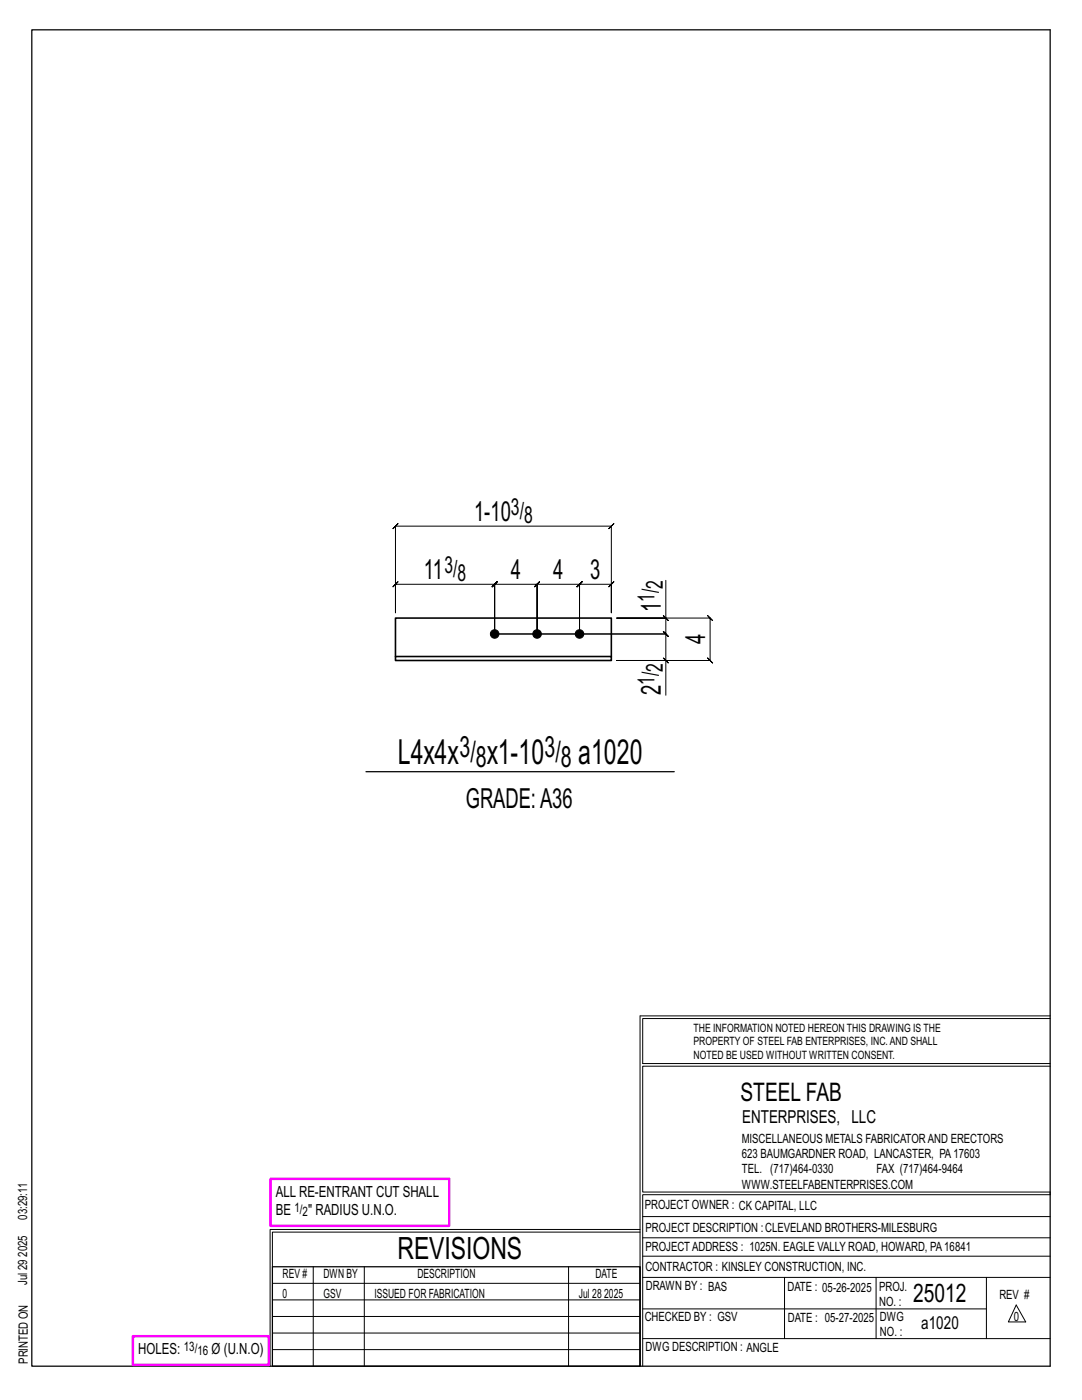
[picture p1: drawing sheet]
<svg xmlns="http://www.w3.org/2000/svg" width="216mm" height="279mm" viewBox="0 0 216 279" stroke-linecap="round" stroke-linejoin="round" font-family="sans-serif">
<defs><g id="words">
<g font-size="6.9">
<text x="79.4" y="152.6">L4x4x</text>
<text x="97.1" y="152.6">x1-10</text>
<text x="115.4" y="152.6">a1020</text>
</g>
<text font-size="6.1" x="79.3" y="251.3">REVISIONS</text>
<g font-size="5.9">
<text x="91.7" y="151">3/</text>
<text x="94.9" y="153.1">8</text>
<text x="108.6" y="151">3/</text>
<text x="111.9" y="153.1">8</text>
</g>
<g font-size="5.5">
<text x="94.6" y="104">1-10</text>
<text x="84.6" y="115.6">11</text>
<text x="101.9" y="115.6">4</text>
<text x="110.4" y="115.6">4</text>
<text x="117.8" y="115.6">3</text>
<text x="131.9" y="122.2" transform="rotate(-90 131.9 122.2)">1</text>
<text x="140.7" y="128.6" transform="rotate(-90 140.7 128.6)">4</text>
<text x="131.9" y="138.8" transform="rotate(-90 131.9 138.8)">2</text>
<text x="92.9" y="161.3">GRADE:A36</text>
</g>
<g font-size="5.1">
<text x="147.8" y="219.8">STEEL FAB</text>
<text x="182.2" y="259.9">25012</text>
</g>
<g font-size="4.7">
<text x="102" y="102.8">3/</text>
<text x="104.6" y="104.4">8</text>
<text x="88.7" y="114.4">3/</text>
<text x="91.3" y="116">8</text>
<text x="132.3" y="117.6" transform="rotate(-90 132.3 117.6)">2</text>
<text x="130.6" y="120.2" transform="rotate(-90 130.6 120.2)">1/</text>
<text x="130.6" y="136.7" transform="rotate(-90 130.6 136.7)">1/</text>
<text x="132.3" y="134.1" transform="rotate(-90 132.3 134.1)">2</text>
</g>
<g font-size="3.6">
<text x="148.1" y="224.1">ENTERPRISES, LLC</text>
<text x="183.8" y="265.2">a1020</text>
</g>
<g font-size="3.1">
<text x="55" y="238.9">ALL RE-ENTRANT CUT SHALL</text>
<text x="55" y="242.5">BE</text>
<text x="61.5" y="242.5">&quot; RADIUS U.N.O.</text>
<text x="27.6" y="270.2">HOLES:</text>
<text x="42.2" y="270.2">Ø (U.N.O)</text>
</g>
<g font-size="2.6">
<text x="58.8" y="241.8">1/</text>
<text x="60.4" y="242.7">2</text>
<text x="36.7" y="269.6">13/</text>
<text x="39.4" y="270.5">16</text>
</g>
<g font-size="2.5">
<text x="148" y="231.2">623 BAUMGARDNER ROAD, LANCASTER, PA17603</text>
<text x="148" y="228.1">MISCELLANEOUS METALS FABRICATORAND ERECTORS</text>
<text x="148" y="237.2">WWW.STEELFABENTERPRISES.COM</text>
<text x="148" y="234.2">TEL. (717)464-0330</text>
<text x="174.9" y="234.2">FAX (717)464-9464</text>
<text x="5.4" y="243.4" transform="rotate(-90 5.4 243.4)">03:29:11</text>
<text x="128.7" y="241.3">PROJECT OWNER : CK CAPITAL, LLC</text>
<text x="128.8" y="246">PROJECT DESCRIPTION :CLEVELAND BROTHERS-MILESBURG</text>
<text x="5.4" y="250.8" transform="rotate(-90 5.4 250.8)">2025</text>
<text x="128.8" y="249.7">PROJECTADDRESS : 1025N. EAGLE VALLY ROAD, HOWARD, PA16841</text>
<text x="5.4" y="256.5" transform="rotate(-90 5.4 256.5)">Jul 29</text>
<text x="56.4" y="255">REV #</text>
<text x="64.5" y="255">DWN BY</text>
<text x="83.3" y="255">DESCRIPTION</text>
<text x="118.8" y="255">DATE</text>
<text x="128.8" y="253.7">CONTRACTOR : KINSLEY CONSTRUCTION, INC.</text>
<text x="128.9" y="257.5">DRAWN BY : BAS</text>
<text x="157.1" y="257.6">DATE : 05-26-2025</text>
<text x="175.4" y="257.7">PROJ.</text>
<text x="56.4" y="259">0</text>
<text x="64.5" y="259">GSV</text>
<text x="74.7" y="259">ISSUED FOR FABRICATION</text>
<text x="115.5" y="259">Jul 28</text>
<text x="120.6" y="259">2025</text>
<text x="128.6" y="263.7">CHECKED BY : GSV</text>
<text x="157.2" y="263.7">DATE : 05-27-2025</text>
<text x="175.4" y="260.7">NO. :</text>
<text x="175.6" y="263.7">DWG</text>
<text x="199.4" y="259.2">REV #</text>
<text x="202.3" y="263.7">0</text>
<text x="128.8" y="269.7">DWG DESCRIPTION : ANGLE</text>
<text x="175.6" y="266.7">NO. :</text>
<text x="5.5" y="272.2" transform="rotate(-90 5.5 272.2)">PRINTED ON</text>
</g>
<g font-size="2.3">
<text x="138.4" y="208.6">PROPERTY OF STEEL FAB ENTERPRISES, INC.AND SHALL</text>
<text x="138.4" y="205.9">THE INFORMATION NOTED HEREON THIS DRAWING IS THE</text>
<text x="138.4" y="211.3">NOTED BE USED WITHOUT WRITTEN CONSENT.</text>
</g>
</g></defs>
<g fill="none" stroke="#000" stroke-width=".2">
<path d="M78.4 105.5l1-1-.5 .5h43.1l-.5 .5 1-1-.5 .5v17.3v-5.7l.5-.5-1 1 .5-.5h-6.4l.5-.5-1 1 .5-.5v9.9v-9.9l.5-.5-1 1 .5-.5h-8.4l.5-.5-1 1 .5-.5v9.9v-9.9l.5-.5-1 1 .5-.5h-8.5l.5-.5-1 1 .5-.5v9.9v-9.9l.5-.5-1 1 .5-.5h-19.8l.5-.5-1 1 .5-.5v5.7v-17.3zM132.9 115.8v7.5h-9.9h18.7l-.5-.5 1 1-.5-.5v8.5l-.5-.5 1 1-.5-.5h-18.7h9.9v7M132.4 131.3l1 1zM132.4 122.8l1 1zM132.9 123.3v3.2l-.5-.5 1 1-.5-.5h-34.2h34.2l-.5-.5 1 1-.5-.5v5.3M127.7 202.7v70M127.7 202.7h81.8M209.5 203.3h-81.3v9h81.3M209.5 212.8h-81.3v25.1h81.3v.5h-81.3v34.3M54.4 259.4h73.3M54.4 256.1h73.3M62.5 252.8v19.9"/>
<path d="M72.7 252.8v19.9M113.4 252.8v19.9M127.7 245.4h-73.8v27.3M127.7 245.9h-73.3v6.9M128.2 242.8h81.3M128.2 254.9h81.3M128.2 250.7h81.3M128.2 247h81.3M156.5 254.9v12.2M174.8 254.9v12.2M196.8 254.9v12.2M54.4 269.3h73.3"/>
<path d="M54.4 266h73.3M54.4 262.7h73.3M128.2 261.2h68.6M128.2 267.1h81.3M202.8 260.4l1.9 3.4h-3.5z"/>
</g>
<path d="M6.3 6h203.2v266.7h-203.2zM73 154h61.5M54.4 252.8h73.3v19.9h-73.3z" fill="none" stroke="#000" stroke-width=".25"/>
<path d="M54 235.3h35.6v9.3h-35.6zM26.5 266.7h27.1v5.7h-27.1z" fill="none" stroke="#f0f" stroke-width=".5"/>
<g fill="#000" stroke="#000" stroke-width=".2">
<circle cx="98.7" cy="126.5" r=".86"/>
<circle cx="107.2" cy="126.5" r=".86"/>
<circle cx="115.6" cy="126.5" r=".86"/>
</g>
<path d="M78.9 131h43.1v.8h-43.1zM78.9 131v-7.7h43.1v7.7" fill="none" stroke="#000" stroke-width=".32"/>
<use href="#words"/>
</svg>
